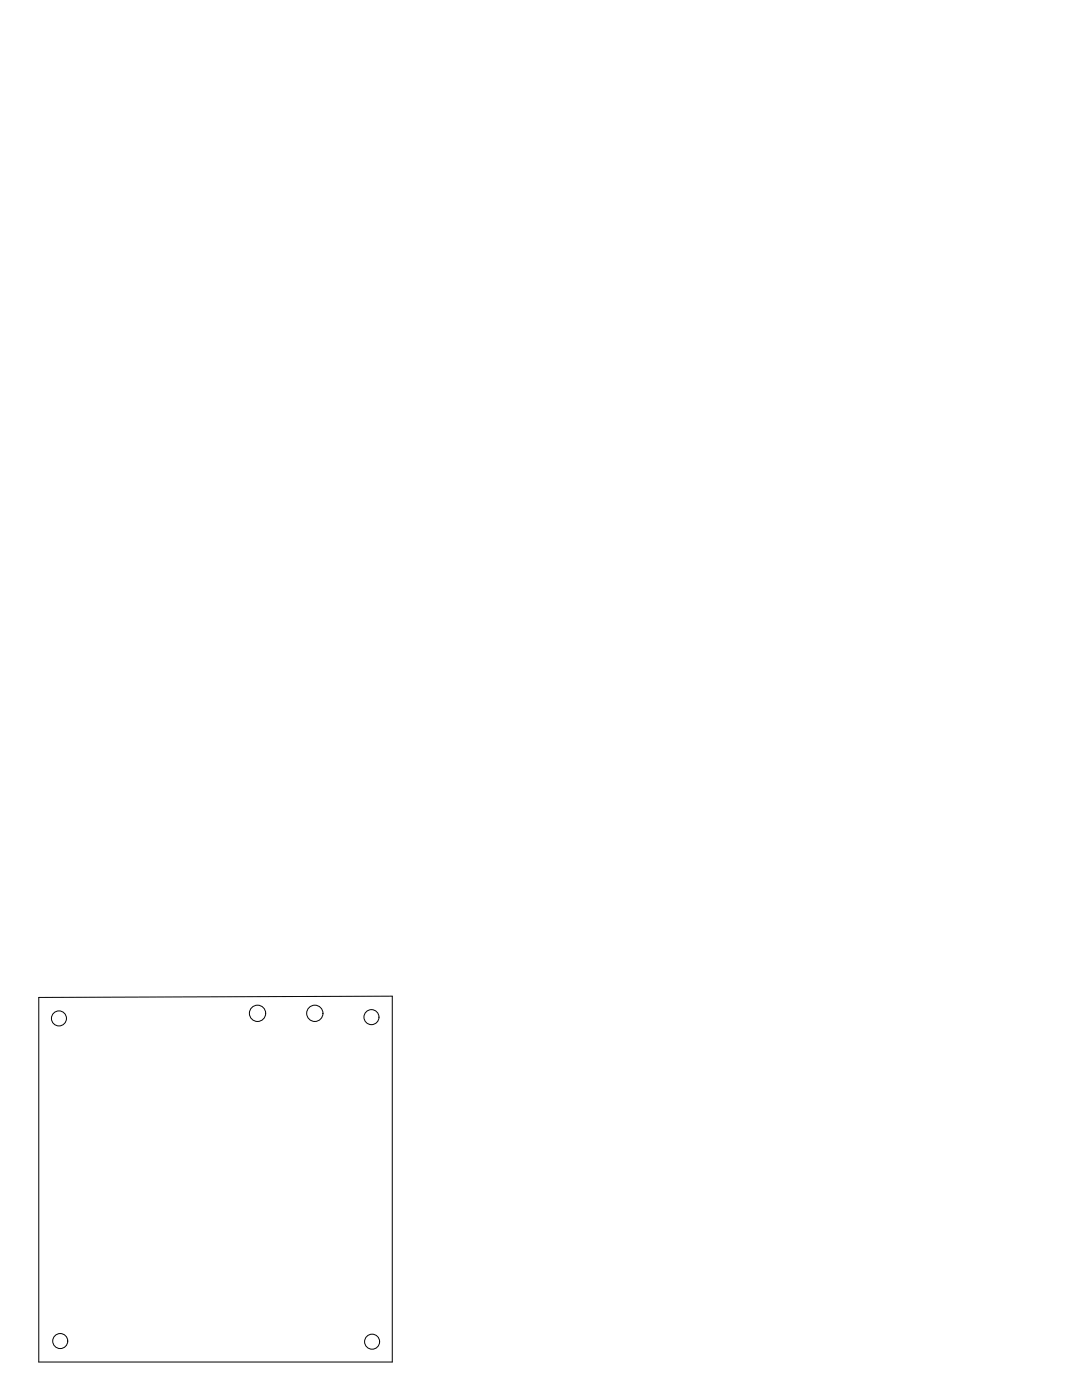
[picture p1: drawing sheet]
<svg xmlns="http://www.w3.org/2000/svg" width="216mm" height="279mm" viewBox="0 0 216 279" stroke-linecap="round" stroke-linejoin="round" font-family="sans-serif">
<g fill="none" stroke="#000" stroke-width=".2">
<path d="M7.7 199.1l70.6-.3v73h-70.6z"/>
<circle cx="11.8" cy="203.2" r="1.5"/>
<circle cx="51.4" cy="202.2" r="1.63"/>
<circle cx="62.8" cy="202.2" r="1.63"/>
<circle cx="74.1" cy="203" r="1.5"/>
<circle cx="12" cy="267.6" r="1.5"/>
<circle cx="74.2" cy="267.8" r="1.5"/>
</g>
</svg>
